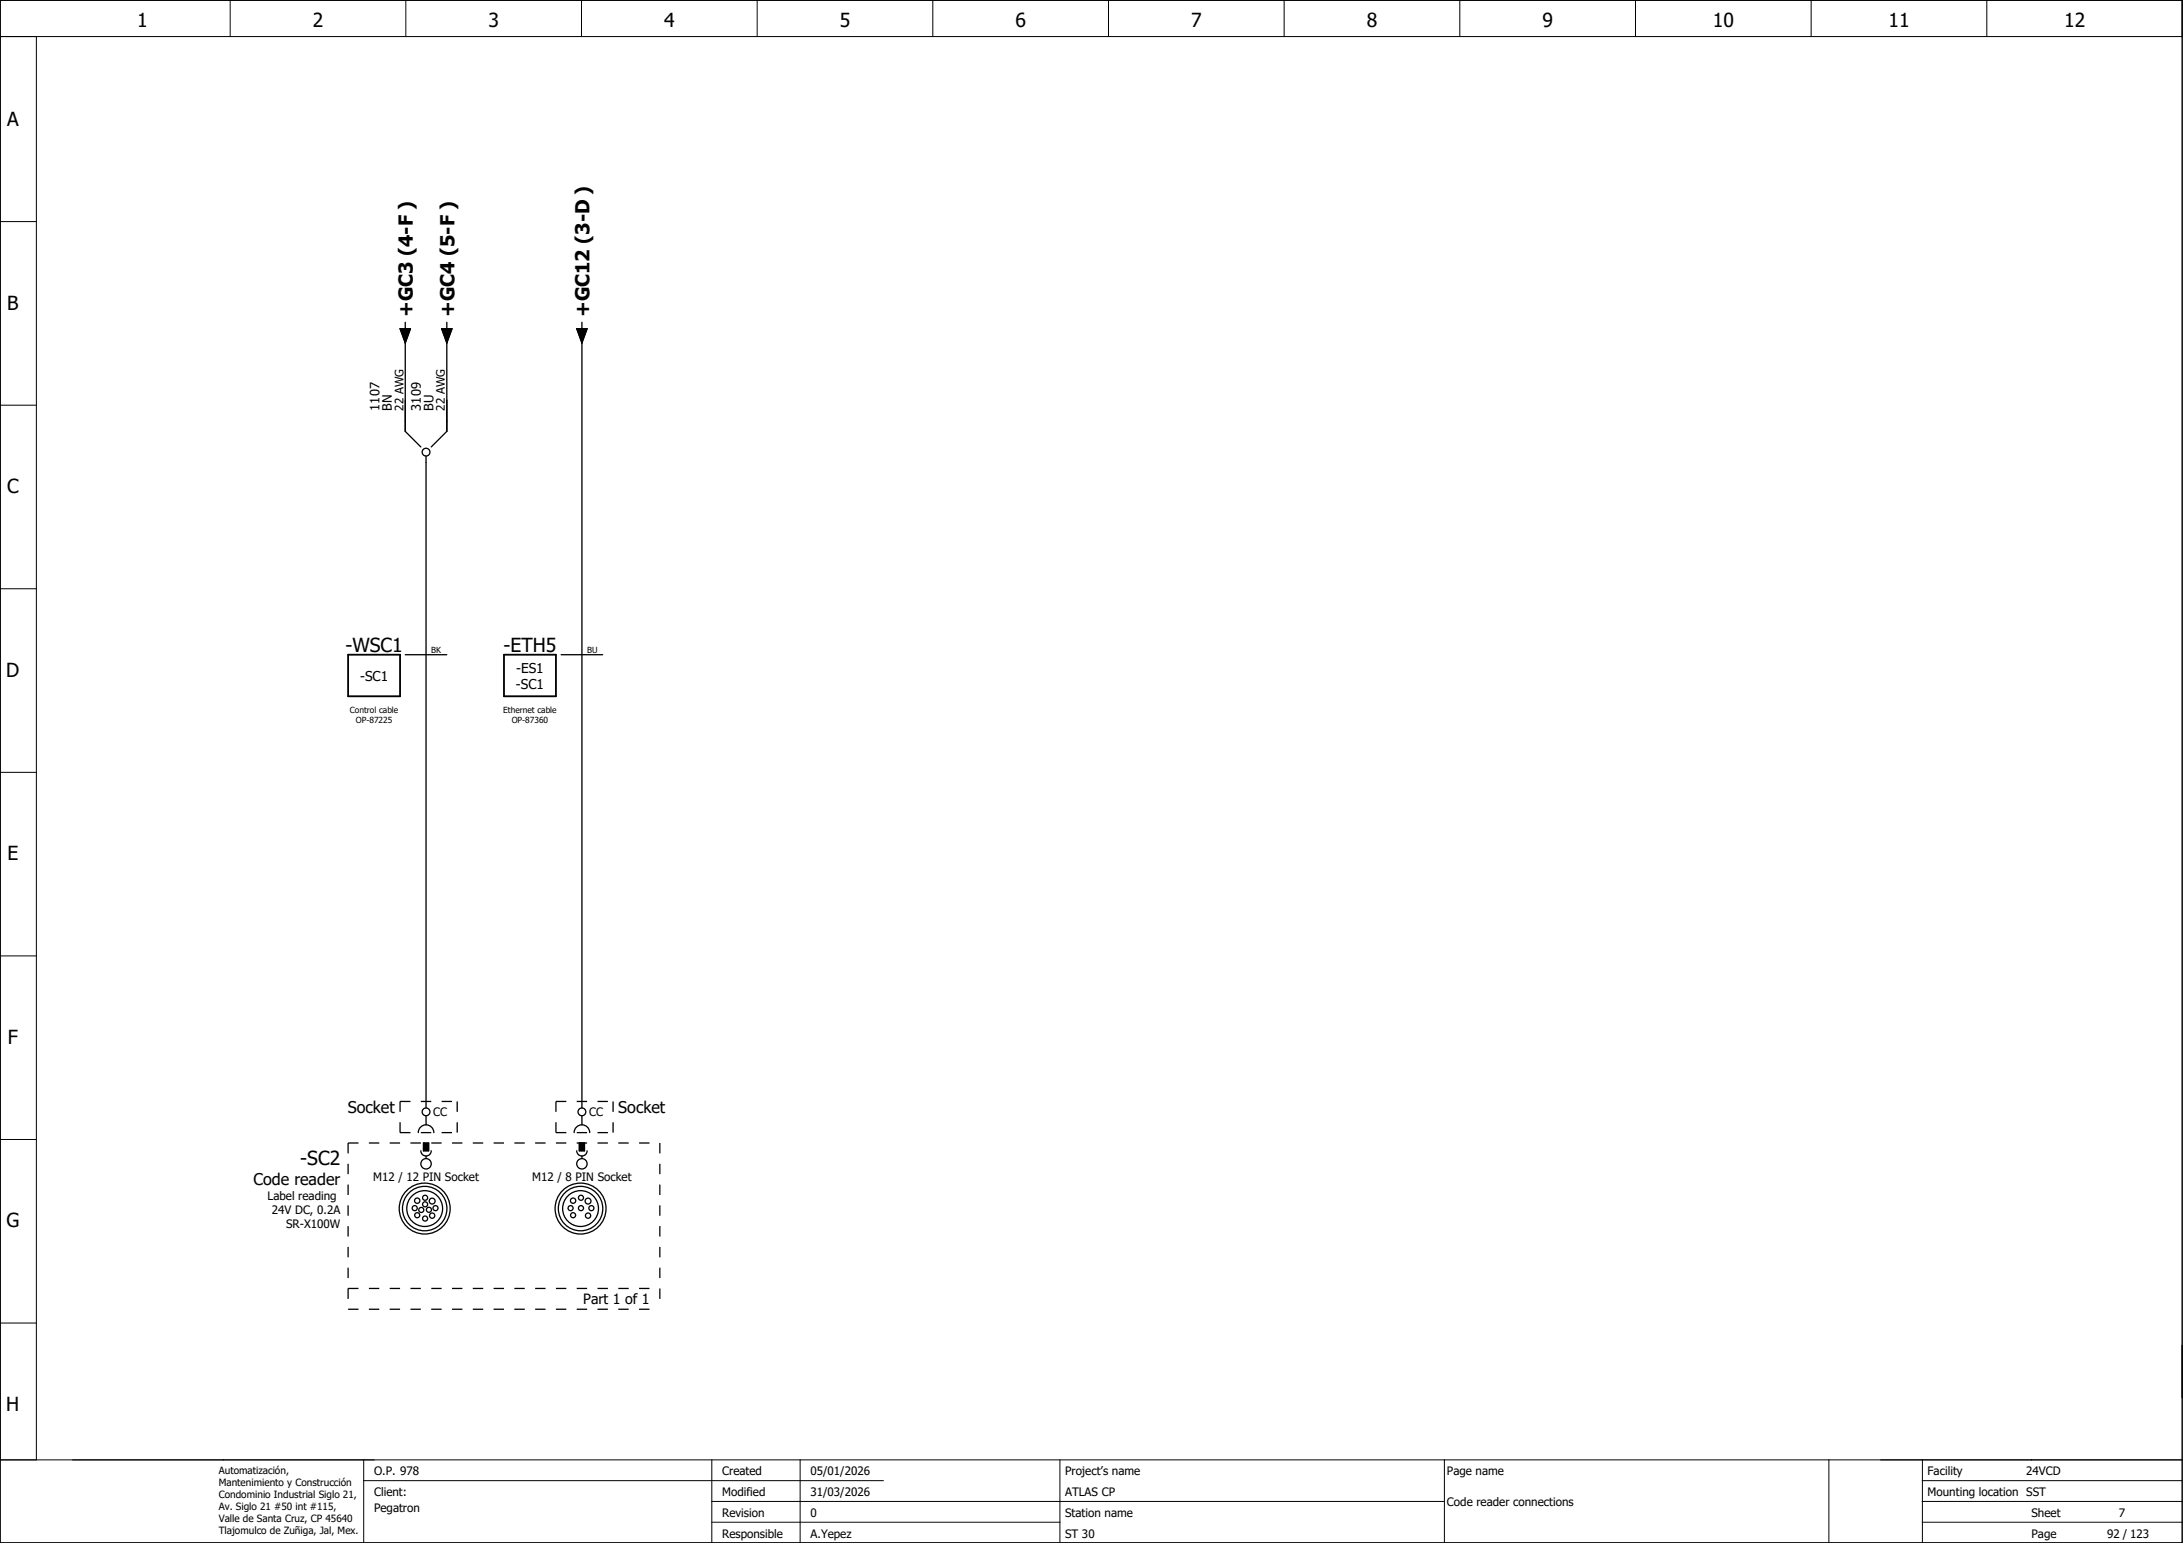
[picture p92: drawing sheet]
<svg xmlns="http://www.w3.org/2000/svg" width="420mm" height="297mm" viewBox="0 0 420 297" stroke-linecap="round" stroke-linejoin="round" font-family="sans-serif">
<defs><g id="words">
<g font-size="3.7">
<text x="26.4" y="5.2">1</text>
<text x="60.2" y="5.2">2</text>
<text x="94" y="5.2">3</text>
<text x="127.8" y="5.2">4</text>
<text x="161.6" y="5.2">5</text>
<text x="195.4" y="5.2">6</text>
<text x="229.2" y="5.2">7</text>
<text x="263.1" y="5.2">8</text>
<text x="296.9" y="5.2">9</text>
<text x="329.7" y="5.2">10</text>
<text x="363.5" y="5.2">11</text>
<text x="397.3" y="5.2">12</text>
<text x="1.4" y="24.2">A</text>
<text x="1.4" y="59.6">B</text>
<text x="79.5" y="61" transform="rotate(-90 79.5 61)">+GC3 (4-F )</text>
<text x="87.5" y="61" transform="rotate(-90 87.5 61)">+GC4 (5-F )</text>
<text x="113.5" y="61" transform="rotate(-90 113.5 61)">+GC12 (3-D )</text>
<text x="1.4" y="94.9">C</text>
<text x="66.5" y="125.5">-WSC1</text>
<text x="96.9" y="125.5">-ETH5</text>
<text x="1.2" y="130.3">D</text>
<text x="1.4" y="165.6">E</text>
<text x="1.5" y="200.9">F</text>
<text x="57.8" y="224.3">-SC2</text>
<text x="1.2" y="236.3">G</text>
<text x="1.2" y="271.6">H</text>
</g>
<g font-size="3.1">
<text x="66.9" y="214.3">Socket</text>
<text x="119" y="214.3">Socket</text>
<text x="48.8" y="228.1">Code reader</text>
</g>
<text font-size="2.7" x="112.3" y="251.1">Part 1 of 1</text>
<g font-size="2.6">
<text x="69.3" y="131.1">-SC1</text>
<text x="99.4" y="129.5">-ES1</text>
<text x="99.3" y="132.7">-SC1</text>
</g>
<g font-size="2.5">
<text x="73" y="79" transform="rotate(-90 73 79)">1107</text>
<text x="75.4" y="79" transform="rotate(-90 75.4 79)">BN</text>
<text x="81" y="79" transform="rotate(-90 81 79)">3109</text>
<text x="83.4" y="79" transform="rotate(-90 83.4 79)">BU</text>
</g>
<g font-size="2.2">
<text x="77.6" y="79" transform="rotate(-90 77.6 79)">22 AWG</text>
<text x="85.6" y="79" transform="rotate(-90 85.6 79)">22 AWG</text>
<text x="83.4" y="214.9">CC</text>
<text x="113.4" y="214.9">CC</text>
<text x="71.8" y="227.3">M12 / 12 PIN Socket</text>
<text x="102.4" y="227.3">M12 / 8 PIN Socket</text>
<text x="51.5" y="231">Label reading</text>
<text x="52.3" y="233.7">24V DC, 0.2A</text>
<text x="55.1" y="236.4">SR-X100W</text>
<text x="72" y="284">O.P. 978</text>
<text x="139" y="284">Created</text>
<text x="156" y="284">05/01/2026</text>
<text x="205" y="284">Project’s name</text>
<text x="278.5" y="284">Page name</text>
<text x="371" y="284">Facility</text>
<text x="390" y="284">24VCD</text>
<text x="72" y="288">Client:</text>
<text x="72" y="291">Pegatron</text>
<text x="139" y="292">Revision</text>
<text x="139" y="288">Modified</text>
<text x="156" y="292">0</text>
<text x="156" y="288">31/03/2026</text>
<text x="205" y="288">ATLAS CP</text>
<text x="205" y="292">Station name</text>
<text x="278.5" y="289.9">Code reader connections</text>
<text x="371" y="288">Mounting location SST</text>
<text x="391" y="292">Sheet</text>
<text x="407.8" y="292">7</text>
<text x="139" y="296">Responsible</text>
<text x="156" y="296">A.Yepez</text>
<text x="205" y="296">ST 30</text>
<text x="391" y="296">Page</text>
<text x="405.6" y="296">92 / 123</text>
</g>
<g font-size="1.9">
<text x="42.1" y="283.7">Automatización,</text>
<text x="42.1" y="286.1">Mantenimiento y Construcción</text>
<text x="42.1" y="288.4">Condominio Industrial Siglo 21,</text>
<text x="42.1" y="290.7">Av. Siglo 21 #50 int #115,</text>
<text x="42.1" y="293">Valle de Santa Cruz, CP 45640</text>
<text x="42.1" y="295.4">Tlajomulco de Zuñiga, Jal, Mex.</text>
</g>
<g font-size="1.6">
<text x="83" y="125.7">BK</text>
<text x="113" y="125.7">BU</text>
<text x="67.3" y="137.2">Control cable</text>
<text x="96.9" y="137.2">Ethernet cable</text>
<text x="68.5" y="139.1">OP-87225</text>
<text x="98.5" y="139.1">OP-87360</text>
</g>
</g></defs>
<g fill="none" stroke="#000" stroke-width=".19">
<path d="M0 0h420v297h-420zM0 7h420M7 7v274M44.3 0v7M78.1 0v7M111.9 0v7M145.7 0v7M179.5 0v7M213.4 0v7M247.2 0v7M281 0v7M314.8 0v7"/>
<path d="M348.6 0v7M382.4 0v7M0 42.7h7M0 78h7M0 113.3h7M0 148.7h7M0 184h7M0 219.4h7M0 254.7h7M0 281h420M70 285h100M70 281v16"/>
<path d="M137 293h67M137 289h141M137 281v16M154 281v16M204 281v16M278 281v16M352 281v16M370 293h50M370 289h50M370 281v16M370 285h50"/>
</g>
<g fill="none" stroke="#000" stroke-width=".25">
<path d="M77 63.3h2l-1 2.7zM78 62v1.3M78 65v18l3 3M85 63.3h2l-1 2.7zM86 62v1.3M86 65v18l-3 3M111 63.3h2l-1 2.7zM112 62v1.3M112 65v148.3M82 87.8v125.5M78 126h8M108 126h8"/>
<path d="M80.5 218a1.5 1.5 0 0 1 1.5-1.5 1.5 1.5 0 0 1 1.5 1.5M82 214.8v1.7M110.5 218a1.5 1.5 0 0 1 1.5-1.5 1.5 1.5 0 0 1 1.5 1.5M112 214.8v1.7M81 221.5a1 1 0 0 0 1 1 1 1 0 0 0 1-1M81.5 220h1v1.5h-1zM82 222.5v.5M111 221.5a1 1 0 0 0 1 1 1 1 0 0 0 1-1M111.5 220h1v1.5h-1zM112 222.5v.5"/>
<circle cx="82" cy="87" r=".75"/>
<circle cx="82" cy="214" r=".75"/>
<circle cx="112" cy="214" r=".75"/>
<circle cx="79.8" cy="232.6" r=".49"/>
<circle cx="80.3" cy="233.9" r=".49"/>
<circle cx="80.3" cy="231.1" r=".51"/>
<circle cx="81.1" cy="232.9" r=".49"/>
<circle cx="81.7" cy="232.7" r="4.9"/>
<circle cx="81.7" cy="232.7" r="4.3"/>
<circle cx="81.7" cy="232.7" r="3.4"/>
<circle cx="81.8" cy="230.6" r=".49"/>
<circle cx="81.8" cy="231.8" r=".49"/>
<circle cx="81.8" cy="234.6" r=".49"/>
<circle cx="82" cy="224" r="1"/>
<circle cx="82.6" cy="232.9" r=".49"/>
<circle cx="83.2" cy="231.2" r=".57"/>
<circle cx="83.2" cy="234" r=".51"/>
<circle cx="83.8" cy="232.6" r=".49"/>
<circle cx="109.8" cy="232.6" r=".49"/>
<circle cx="110.3" cy="231.1" r=".51"/>
<circle cx="110.3" cy="233.9" r=".49"/>
<circle cx="111.7" cy="232.7" r="4.9"/>
<circle cx="111.7" cy="232.7" r="3.4"/>
<circle cx="111.7" cy="232.7" r="4.3"/>
<circle cx="111.8" cy="232.6" r=".49"/>
<circle cx="111.8" cy="230.6" r=".49"/>
<circle cx="112" cy="224" r="1"/>
<circle cx="113.2" cy="234" r=".51"/>
<circle cx="113.2" cy="231.2" r=".57"/>
<circle cx="113.8" cy="232.6" r=".49"/>
</g>
<g fill="none" stroke="#000" stroke-width=".25" stroke-dasharray="2 2" stroke-linecap="butt">
<path d="M77 218h11M77 212h11M77 212v6M88 212v6M107 218h11M107 212h11M107 212v6M118 212v6M67 220h60M67 220v32M127 220v32M67 248h60"/>
<path d="M67 252h60"/>
</g>
<path d="M67 126h10v8h-10zM97 126h10v8h-10z" fill="none" stroke="#000" stroke-width=".35"/>
<path d="M77 63.3h2l-1 2.7zM85 63.3h2l-1 2.7zM111 63.3h2l-1 2.7zM81.5 220h1v1.5h-1zM111.5 220h1v1.5h-1z" fill="#000" stroke="#000" stroke-width=".19"/>
<use href="#words"/>
</svg>
